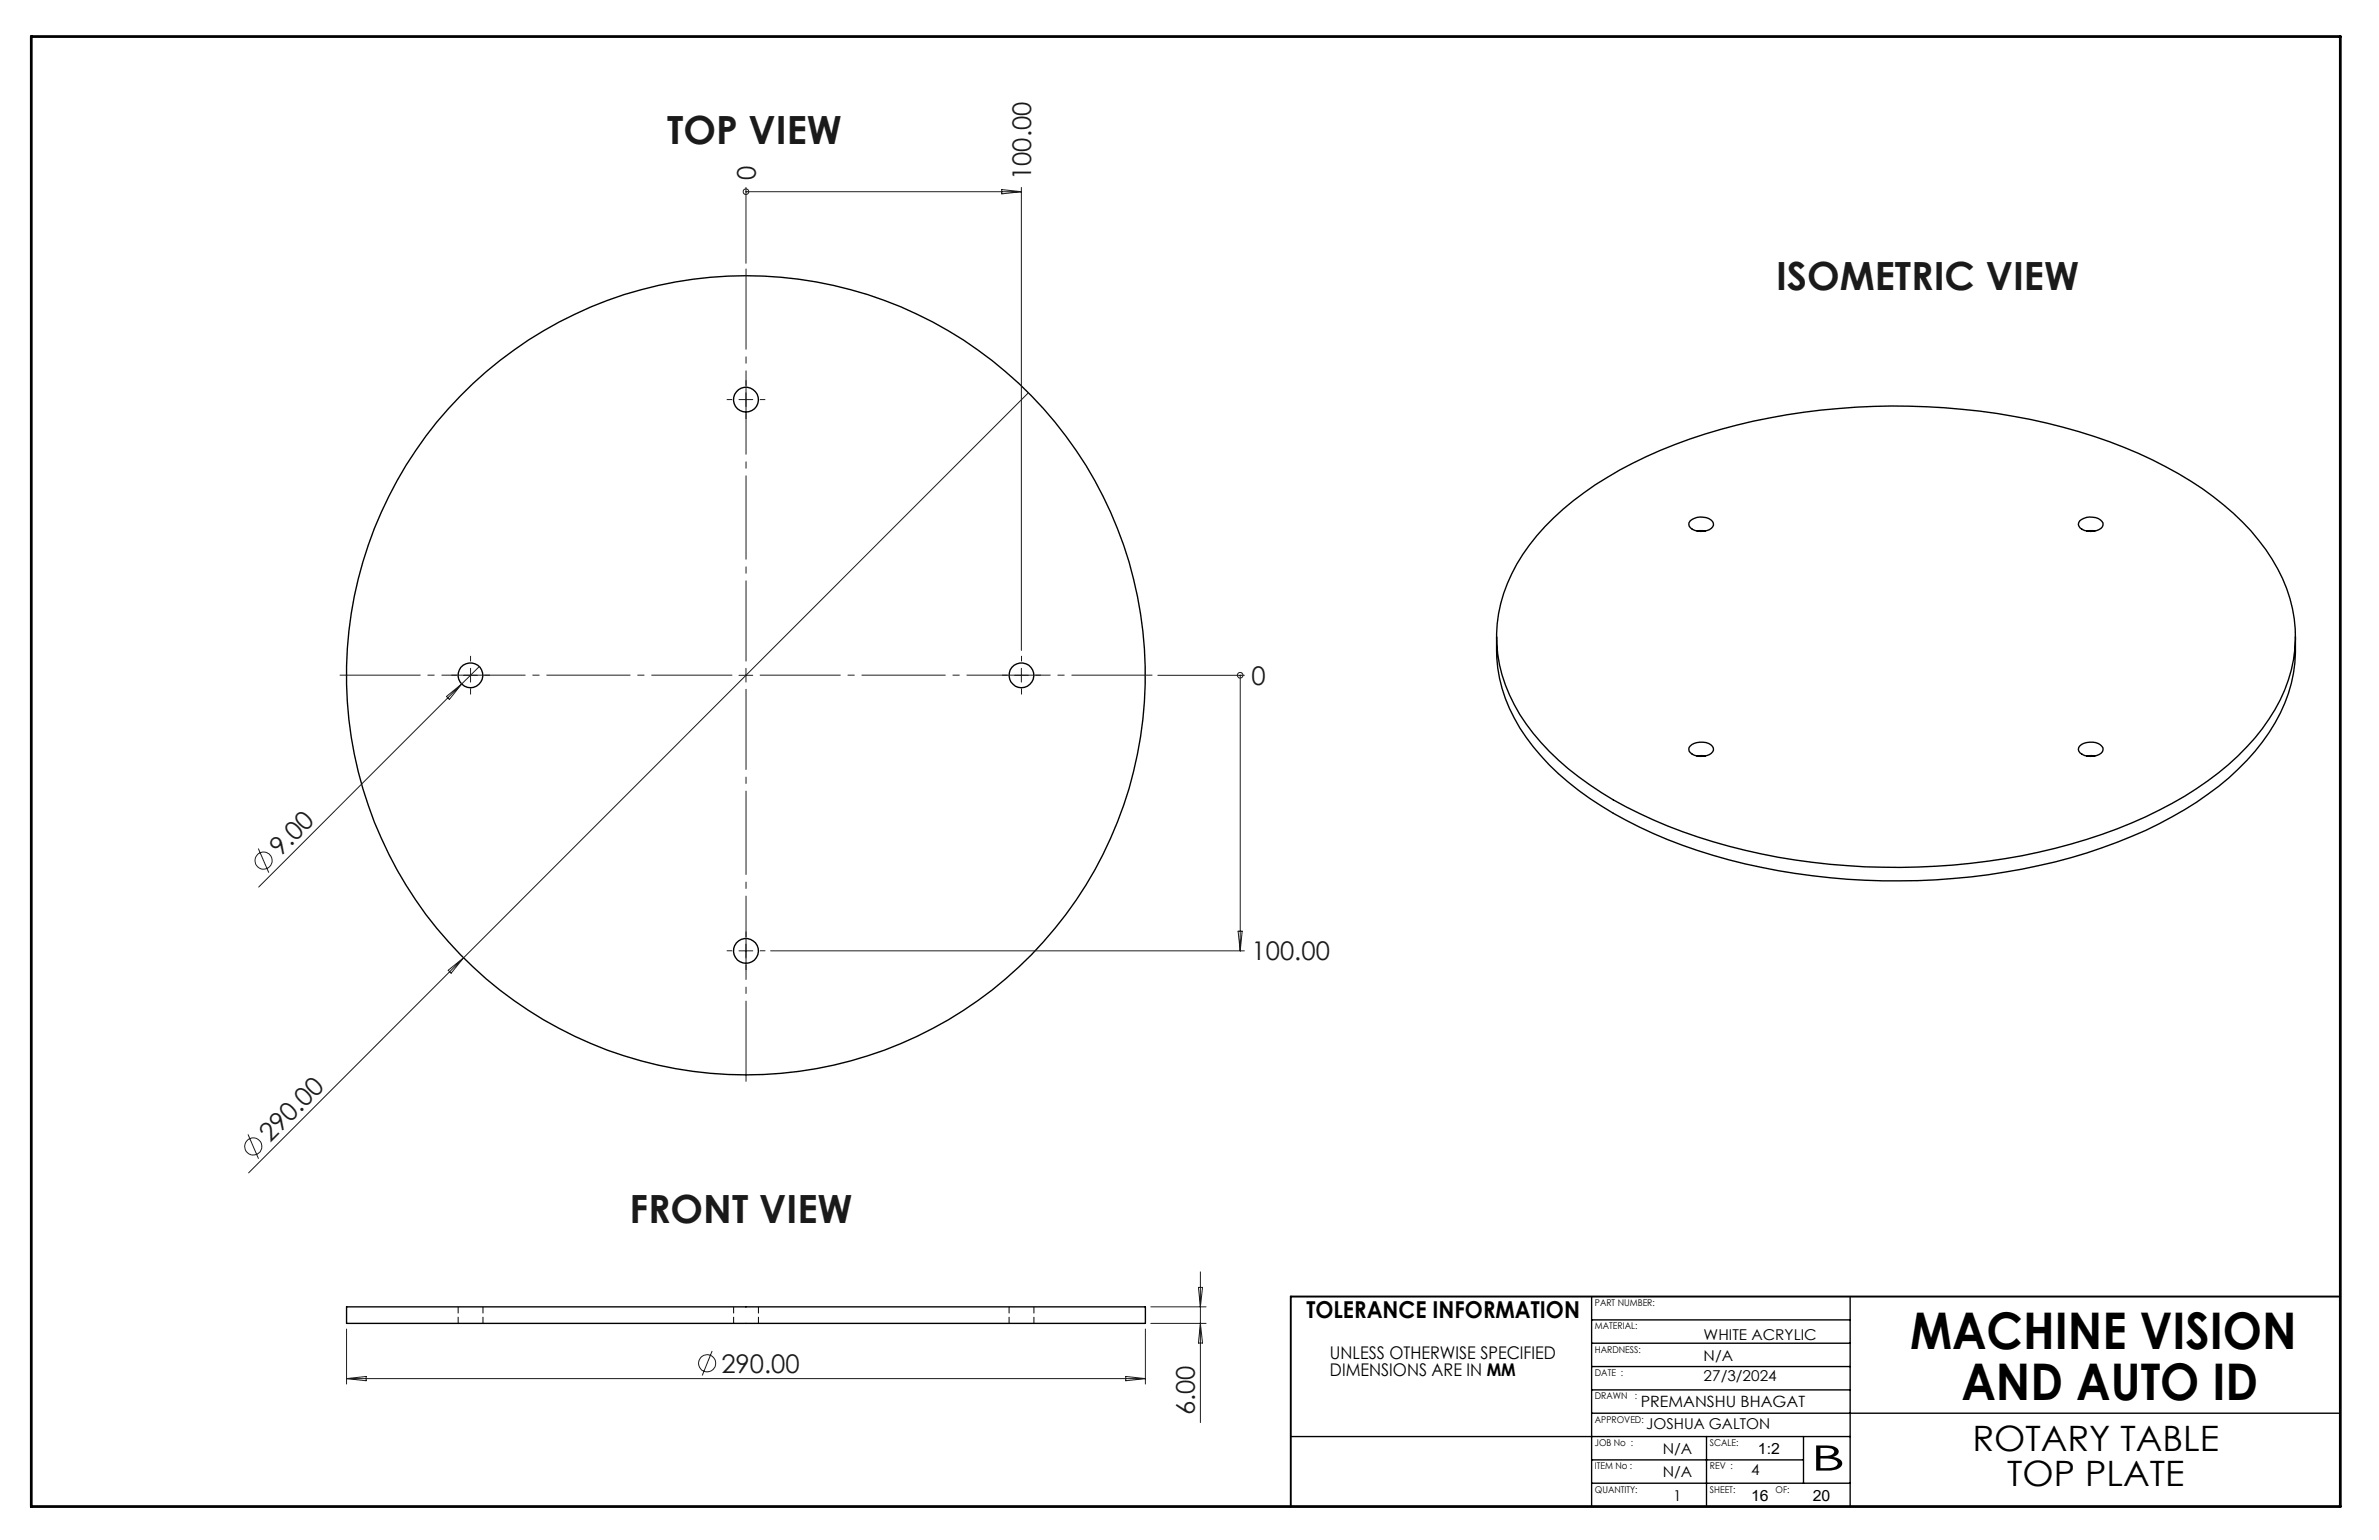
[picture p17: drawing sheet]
<svg xmlns="http://www.w3.org/2000/svg" width="432mm" height="279mm" viewBox="0 0 432 279" stroke-linecap="round" stroke-linejoin="round" font-family="sans-serif">
<defs><g id="words">
<g font-size="9.2">
<text x="346.7" y="244.8">MACHINE VISION</text>
<text x="356" y="253.9">AND AUTO ID</text>
</g>
<g font-size="7.1" fill="#191924">
<text x="121.1" y="26.2">TOP VIEW</text>
<text x="322.4" y="52.7">ISOMETRIC VIEW</text>
<text x="114.2" y="221.8">FRONT VIEW</text>
</g>
<g font-size="6.3">
<text x="358" y="263.3">ROTARY TABLE</text>
<text x="328.7" y="266.8">B</text>
<text x="364.3" y="269.6">TOP PLATE</text>
</g>
<g font-size="4.7" fill="#191924">
<text x="137.2" y="32.7" transform="rotate(-90 137.2 32.7)">0</text>
<text x="187.2" y="32.7" transform="rotate(-90 187.2 32.7)">100.00</text>
<text x="227.2" y="124.3">0</text>
<text x="50.9" y="155.5" transform="rotate(-45 50.9 155.5)">9.00</text>
<text x="227.2" y="174.3">100.00</text>
<text x="49" y="207.4" transform="rotate(-45 49 207.4)">290.00</text>
<text x="130.9" y="249">290.00</text>
<text x="216.9" y="256.8" transform="rotate(-90 216.9 256.8)">6.00</text>
</g>
<text font-size="4.2" x="237.1" y="239.1">TOLERANCE INFORMATION</text>
<g font-size="3.2">
<text x="241.4" y="246.5">UNLESS OTHERWISE SPECIFIED</text>
<text x="241.4" y="249.7">DIMENSIONS ARE IN MM</text>
</g>
<g font-size="2.8">
<text x="297.8" y="255.2">PREMANSHU BHAGAT</text>
<text x="319.1" y="263.7">1:2</text>
<text x="317.8" y="272.3">16</text>
<text x="329" y="272.3">20</text>
</g>
<g font-size="2.7">
<text x="309.2" y="243.1">WHITE ACRYLIC</text>
<text x="309.2" y="246.9">N/A</text>
<text x="309.2" y="250.6">27/3/2024</text>
<text x="298.8" y="259.2">JOSHUA GALTON</text>
<text x="301.8" y="263.8">N/A</text>
<text x="301.8" y="268">N/A</text>
<text x="317.8" y="267.5">4</text>
<text x="303.7" y="272.3">1</text>
</g>
<g font-size="1.7">
<text x="289.5" y="237">PART NUMBER:</text>
<text x="289.5" y="245.4">HARDNESS:</text>
<text x="289.5" y="241.2">MATERIAL:</text>
<text x="289.5" y="249.7">DATE :</text>
<text x="289.5" y="253.9">DRAWN</text>
<text x="296.7" y="253.9">:</text>
<text x="289.5" y="258.1">APPROVED:</text>
<text x="289.5" y="262.4">JOB No :</text>
<text x="310.3" y="262.4">SCALE:</text>
<text x="289.5" y="266.6">ITEM No :</text>
<text x="310.3" y="266.6">REV :</text>
<text x="289.5" y="270.8">QUANTITY:</text>
<text x="310.3" y="270.8">SHEET:</text>
<text x="322.3" y="270.8">OF:</text>
</g>
</g></defs>
<g fill="none" stroke="#000" stroke-width=".25">
<path d="M280.4 95.5a61.1 61.1 0 0 1 21-13.8 114.5 114.5 0 0 1 51.5-7.7 105.1 105.1 0 0 1 37.8 9.4 54.8 54.8 0 0 1 19.3 14.6 27.2 27.2 0 0 1 6.5 19.8 29.9 29.9 0 0 1-8.7 17.7 61.1 61.1 0 0 1-20.9 13.8 114.3 114.3 0 0 1-51.6 7.8 103.1 103.1 0 0 1-40.1-10.7 49.9 49.9 0 0 1-19.4-16.8 25.8 25.8 0 0 1 .6-29l2.5-3.4zM306.8 94.5a3.1 3.1 0 0 1 4 .1 1.14 1.14 0 0 1-1 1.7 3.1 3.1 0 0 1-3.2-.8v-.7zM308 96.3h1.5M377.5 94.5a3.1 3.1 0 0 1 4 .1 .95 .95 0 0 1-.5 1.5 3.1 3.1 0 0 1-3.7-.6l-.1-.4zM378.7 96.3h1.5M271.6 115.5a28.6 28.6 0 0 0 8.1 21.6 58.7 58.7 0 0 0 20.4 14.1 112.8 112.8 0 0 0 48 8.6 109.8 109.8 0 0 0 41.3-9.1 60 60 0 0 0 18.4-12.7 29.6 29.6 0 0 0 8.8-19.6v-2.9M306.8 135.4a3.1 3.1 0 0 1 4 0 1.14 1.14 0 0 1-1 1.7 2.97 2.97 0 0 1-3.2-.8v-.7zM308 137.2h1.5M377.5 135.4a2.95 2.95 0 0 1 4.2 .3 1.52 1.52 0 0 1-1.7 1.5 2.63 2.63 0 0 1-2.7-.9l-.1-.3zM378.7 137.2h1.5M62.9 237.1h145v3h-145zM288.9 235.2v38.1"/>
<path d="M288.9 239.5h46.9M335.8 235.2v38.1M288.9 256.4h135.9M288.9 252.2h46.9M288.9 243.7h46.9M288.9 247.9h46.9M234.3 260.6h101.5M288.9 269.1h46.9M288.9 264.9h38.4M309.7 260.6v12.7M327.3 260.6v8.5"/>
<circle cx="135.4" cy="72.5" r="2.25"/>
<circle cx="85.4" cy="122.5" r="2.26"/>
<circle cx="135.4" cy="122.5" r="72.5"/>
<circle cx="185.4" cy="122.5" r="2.26"/>
<circle cx="135.4" cy="172.5" r="2.26"/>
</g>
<path d="M83.2 237.1v3M133.2 237.1v3M183.2 237.1v3M87.7 240.1v-3M137.7 240.1v-3M187.7 240.1v-3" fill="none" stroke="#000" stroke-width=".18" stroke-dasharray="1.3 .6" stroke-dashoffset=".1" stroke-linecap="butt"/>
<g fill="none" stroke="#191924" stroke-width=".18">
<path d="M135.4 34.8h.1M135.4 34v13.8M135.4 34.8h50M181.8 34.4l3.6 .4-3.6 .4zM185.4 34v84M134.1 72.5h2.5M135.4 71.3v2.5M186.7 71.3l-141.6 141.5M81 126.4l2.8-2.3-2.2 2.8zM83.8 124.1l-36.8 36.8M84.1 122.5h2.5M85.4 121.2v2.6"/>
<path d="M87 120.9l-3.2 3.2M134.1 122.5h2.5M135.4 121.2v2.6M184.1 122.5h2.6M185.4 121.2v2.6M210.1 122.5h15.7M225.1 122.5h.1M225.1 122.5v50M46.9 154l1.9 4.3M81.4 176l2.7-2.2-2.2 2.8zM134.1 172.5h2.5M135.4 171.3v2.5"/>
<path d="M139.9 172.5h85.9M224.7 168.9h.8l-.4 3.6zM45 205.8l1.9 4.4M208.9 237.1h10M217.5 233.6h.8l-.4 3.5zM217.9 230.8v27.3M62.9 241.1v10M62.9 250.1h145M62.9 250.1l3.6-.4v.8zM129.3 245.1l-1.8 4.5M204.3 249.7l3.6 .4-3.6 .4zM207.9 241.1v10"/>
<path d="M208.9 240.1h10M217.9 240.1l.4 3.6h-.8z"/>
<circle cx="135.4" cy="34.8" r=".5"/>
<circle cx="225.1" cy="122.5" r=".5"/>
<circle cx="47.8" cy="156.1" r="1.55"/>
<circle cx="46" cy="208" r="1.55"/>
<circle cx="128.3" cy="247.3" r="1.56"/>
</g>
<path d="M135.4 120v-71.3M132.9 122.5h-71.2M135.4 125v71.2M137.9 122.5h71.3" fill="none" stroke="#191924" stroke-width=".18" stroke-dasharray="15.2 1.3 1.3 1.3" stroke-dashoffset=".6" stroke-linecap="butt"/>
<g fill="none" stroke="#191924" stroke-width=".18" stroke-dasharray="15.2 1.3 1.3 1.3" stroke-linecap="butt">
<path d="M132.9 72.5h-1M135.4 70v-1M135.4 75v1M137.9 72.5h1M85.4 120v-1M185.4 120v-1M82.9 122.5h-1M85.4 125v1M87.9 122.5h1M182.9 122.5h-1M185.4 125v1M187.9 122.5h1"/>
<path d="M132.9 172.5h-1M135.4 170v-1M135.4 175v1M137.9 172.5h1"/>
</g>
<path d="M424.8 235.2h-190.5v38.1" fill="none" stroke="#000" stroke-width=".35"/>
<path d="M5.7 6.6h419.1v266.7h-419.1z" fill="none" stroke="#000" stroke-width=".5"/>
<use href="#words"/>
</svg>
